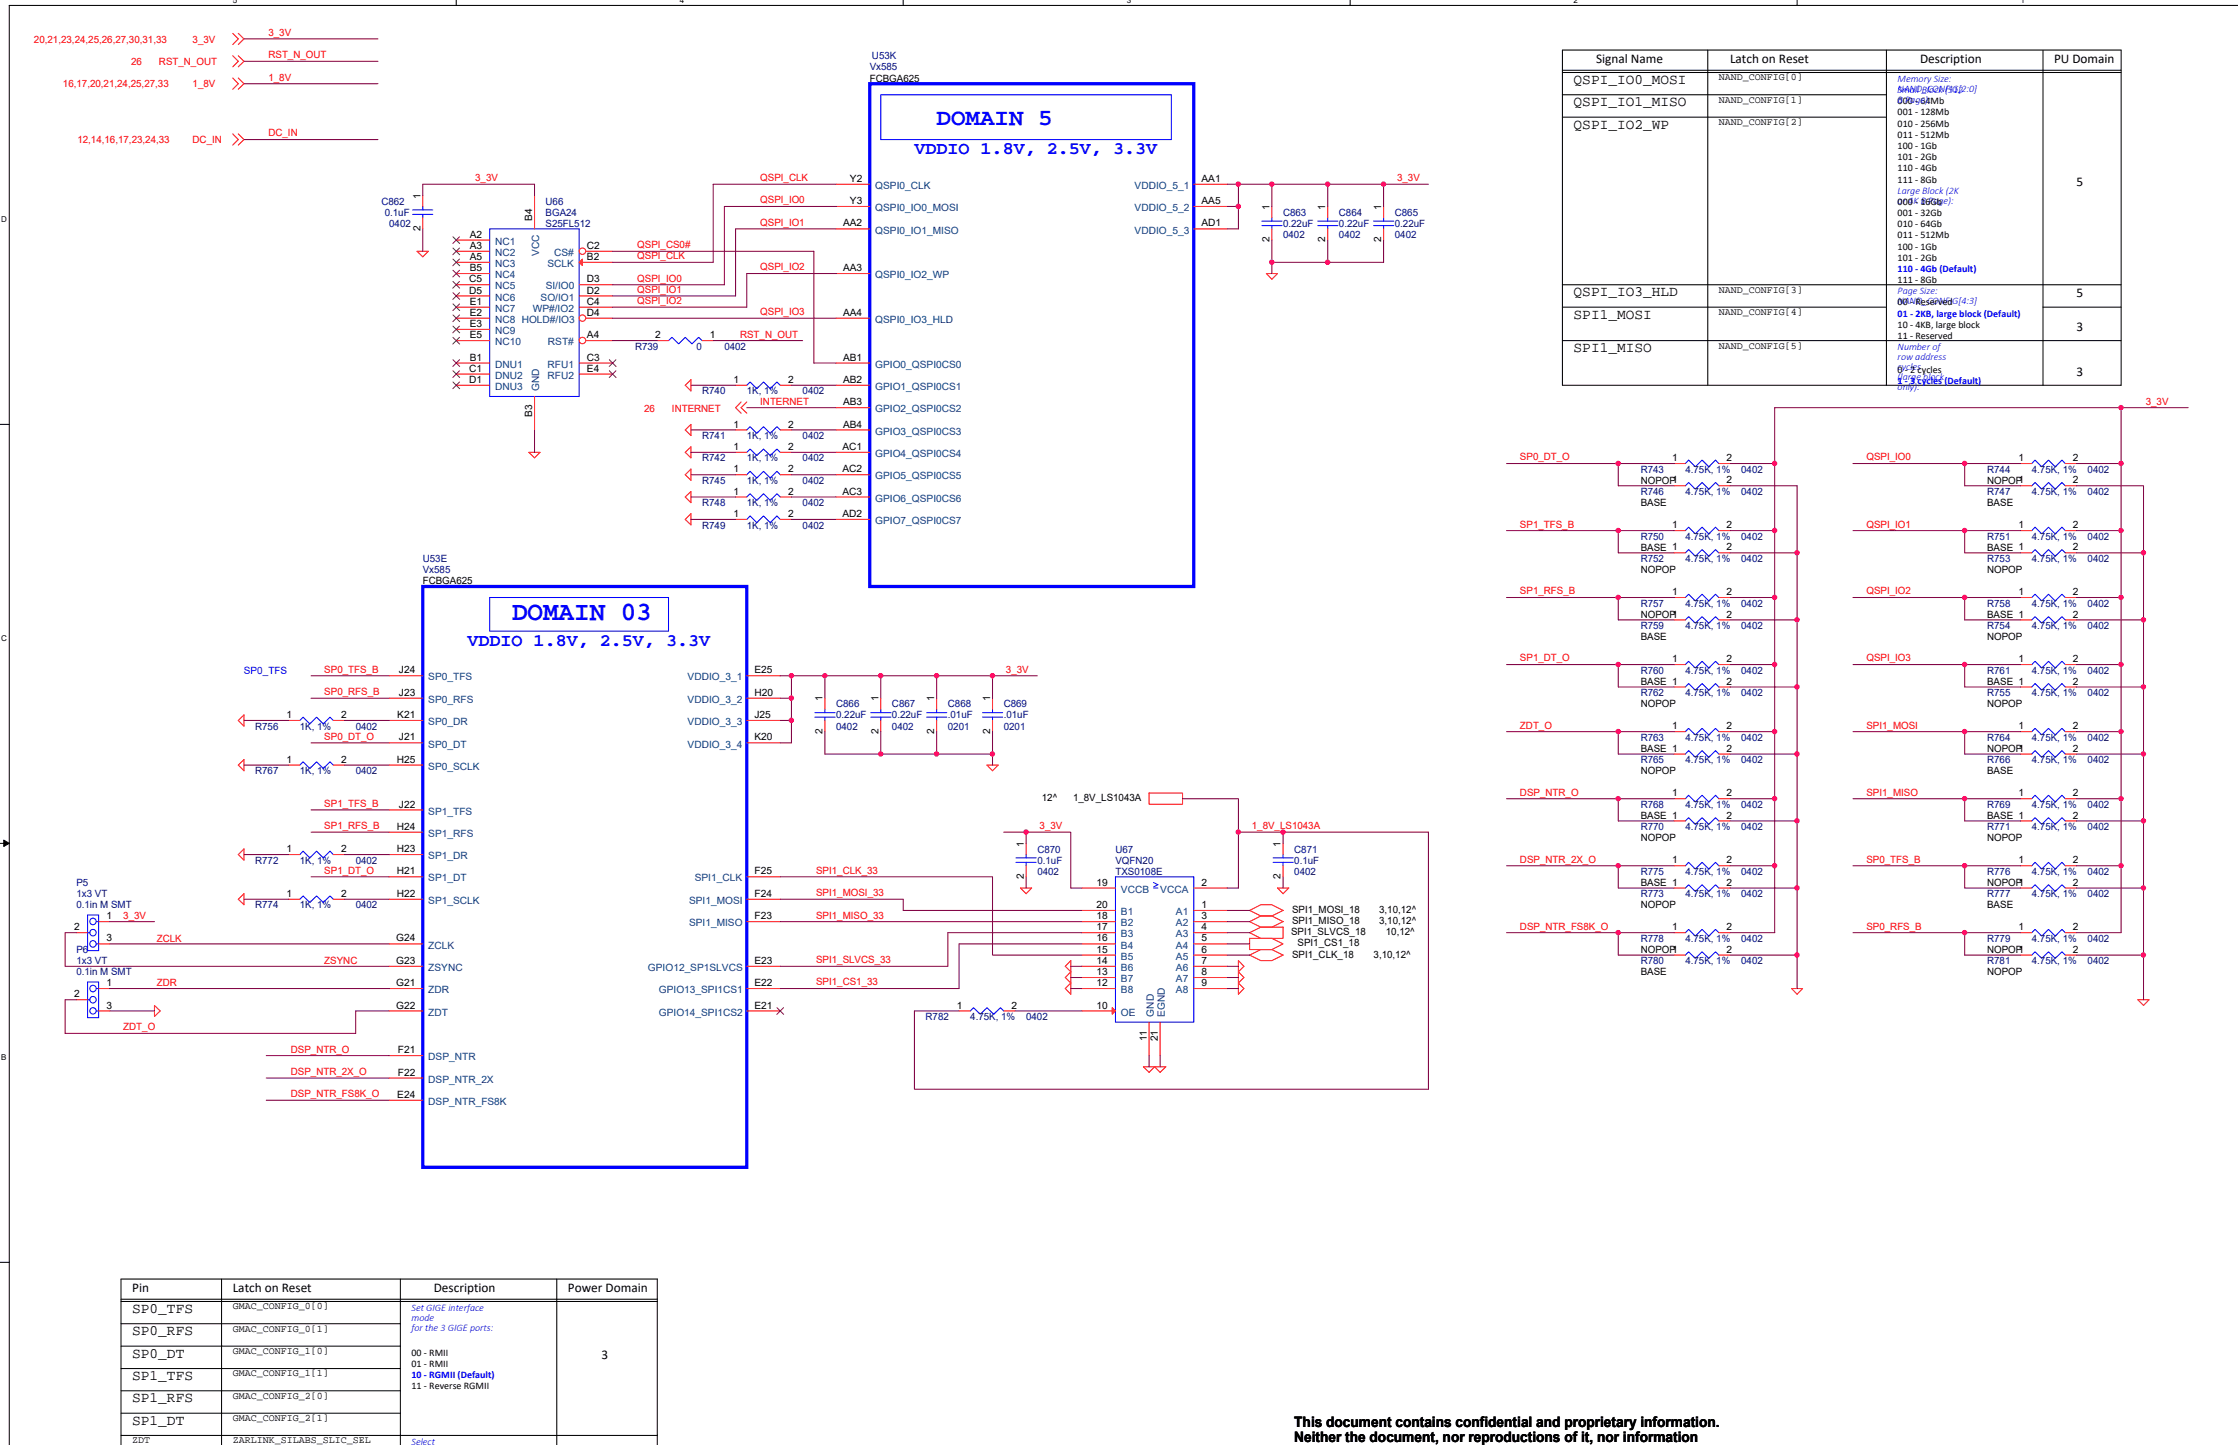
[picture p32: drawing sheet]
<svg xmlns="http://www.w3.org/2000/svg" width="275mm" height="177mm" viewBox="0 0 275 177" stroke-linecap="round" stroke-linejoin="round" font-family="sans-serif">
<defs><g id="words">
<text font-size="3.3" fill="#00f" x="62.9" y="76.1">DOMAIN 03</text>
<text font-size="2.9" fill="#00f" x="115" y="15.4">DOMAIN 5</text>
<g font-size="2.2" fill="#00f">
<text x="112.2" y="19">VDDIO 1.8V, 2.5V, 3.3V</text>
<text x="57.4" y="79.3">VDDIO 1.8V, 2.5V, 3.3V</text>
</g>
<g font-size="1.8">
<text x="193.2" y="10.3">QSPI_IO0_MOSI</text>
<text x="193.2" y="13">QSPI_IO1_MISO</text>
<text x="193.2" y="15.8">QSPI_IO2_WP</text>
<text x="193.2" y="36.4">QSPI_IO3_HLD</text>
<text x="193.2" y="39.1">SPI1_MOSI</text>
<text x="193.2" y="43.2">SPI1_MISO</text>
<text x="16.2" y="161.2">SP0_TFS</text>
<text x="16.2" y="163.9">SP0_RFS</text>
<text x="16.2" y="166.7">SP0_DT</text>
<text x="16.2" y="169.4">SP1_TFS</text>
<text x="16.2" y="172.1">SP1_RFS</text>
<text x="16.2" y="174.9">SP1_DT</text>
<text x="158.9" y="175.1">This document contains confidential and proprietary information.</text>
<text x="158.9" y="177">Neither the document, nor reproductions of it, nor information</text>
</g>
<g font-size="1.6">
<text x="195.9" y="7.7">Signal Name</text>
<text x="212.4" y="7.7">Latch on Reset</text>
<text x="235.7" y="7.7">Description</text>
<text x="252.1" y="7.7">PU Domain</text>
<text x="254.9" y="22.8">5</text>
<text x="254.9" y="40.6">3</text>
<text x="254.9" y="36.5">5</text>
<text x="254.9" y="46.1">3</text>
<text x="16.2" y="158.6">Pin</text>
<text x="28.6" y="158.6">Latch on Reset</text>
<text x="53.3" y="158.6">Description</text>
<text x="69.7" y="158.6">Power Domain</text>
<text x="73.8" y="166.8">3</text>
</g>
<g font-size="1.2" fill="#f00">
<text x="4.2" y="5.2">20,21,23,24,25,26,27,30,31,33</text>
<text x="23.6" y="5.2">3_3V</text>
<text x="33" y="4.4">3_3V</text>
<text x="7.7" y="10.7">16,17,20,21,24,25,27,33</text>
<text x="16.1" y="8">26</text>
<text x="19.5" y="8">RST_N_OUT</text>
<text x="23.6" y="10.7">1_8V</text>
<text x="33" y="7.1">RST_N_OUT</text>
<text x="33" y="9.9">1_8V</text>
<text x="9.5" y="17.6">12,14,16,17,23,24,33</text>
<text x="23.6" y="17.6">DC_IN</text>
<text x="33" y="16.8">DC_IN</text>
<text x="58.3" y="22.2">3_3V</text>
<text x="93.3" y="22.2">QSPI_CLK</text>
<text x="171.5" y="22.2">3_3V</text>
<text x="93.3" y="25">QSPI_IO0</text>
<text x="93.3" y="27.7">QSPI_IO1</text>
<text x="78.2" y="36">QSPI_IO1</text>
<text x="78.2" y="34.6">QSPI_IO0</text>
<text x="78.2" y="31.8">QSPI_CLK</text>
<text x="78.2" y="30.5">QSPI_CS0#</text>
<text x="93.3" y="33.2">QSPI_IO2</text>
<text x="78.2" y="37.3">QSPI_IO2</text>
<text x="90.8" y="41.4">RST_N_OUT</text>
<text x="93.3" y="38.7">QSPI_IO3</text>
<text x="79.1" y="50.6">26</text>
<text x="82.5" y="50.6">INTERNET</text>
<text x="93.3" y="49.8">INTERNET</text>
<text x="263.4" y="49.7">3_3V</text>
<text x="186.6" y="56.5">SP0_DT_O</text>
<text x="229.1" y="56.5">QSPI_IO0</text>
<text x="186.6" y="64.8">SP1_TFS_B</text>
<text x="229.1" y="64.8">QSPI_IO1</text>
<text x="186.6" y="73">SP1_RFS_B</text>
<text x="229.1" y="73">QSPI_IO2</text>
<text x="39.8" y="82.6">SP0_TFS_B</text>
<text x="123.5" y="82.6">3_3V</text>
<text x="186.6" y="81.2">SP1_DT_O</text>
<text x="229.1" y="81.2">QSPI_IO3</text>
<text x="39.8" y="85.3">SP0_RFS_B</text>
<text x="186.6" y="89.4">ZDT_O</text>
<text x="229.1" y="89.4">SPI1_MOSI</text>
<text x="39.8" y="90.8">SP0_DT_O</text>
<text x="39.8" y="99">SP1_TFS_B</text>
<text x="39.8" y="101.8">SP1_RFS_B</text>
<text x="127.6" y="101.8">3_3V</text>
<text x="153.7" y="101.8">1_8V_LS1043A</text>
<text x="186.6" y="97.7">DSP_NTR_O</text>
<text x="229.1" y="97.7">SPI1_MISO</text>
<text x="39.8" y="107.3">SP1_DT_O</text>
<text x="100.2" y="107.3">SPI1_CLK_33</text>
<text x="186.6" y="105.9">DSP_NTR_2X_O</text>
<text x="229.1" y="105.9">SP0_TFS_B</text>
<text x="15.1" y="112.8">3_3V</text>
<text x="100.2" y="110">SPI1_MOSI_33</text>
<text x="100.2" y="112.8">SPI1_MISO_33</text>
<text x="19.2" y="115.6">ZCLK</text>
<text x="39.8" y="118.4">ZSYNC</text>
<text x="100.2" y="118.2">SPI1_SLVCS_33</text>
<text x="186.6" y="114.1">DSP_NTR_FS8K_O</text>
<text x="229.1" y="114.1">SP0_RFS_B</text>
<text x="19.2" y="121.1">ZDR</text>
<text x="100.2" y="121">SPI1_CS1_33</text>
<text x="15.1" y="126.5">ZDT_O</text>
<text x="35.7" y="129.2">DSP_NTR_O</text>
<text x="35.7" y="132">DSP_NTR_2X_O</text>
<text x="35.7" y="134.7">DSP_NTR_FS8K_O</text>
</g>
<g font-size="1.2" fill="#000080">
<text x="106.8" y="8.6">Vx585</text>
<text x="107" y="7.3">U53K</text>
<text x="46.8" y="25.1">C862</text>
<text x="47.2" y="26.5">0.1uF</text>
<text x="47.8" y="27.8">0402</text>
<text x="67" y="25.1">U66</text>
<text x="67" y="27.8">S25FL512</text>
<text x="67" y="26.5">BGA24</text>
<text x="157.5" y="26.5">C863</text>
<text x="157.5" y="27.8">0.22uF</text>
<text x="157.5" y="29.2">0402</text>
<text x="164.4" y="26.5">C864</text>
<text x="164.4" y="27.8">0.22uF</text>
<text x="164.4" y="29.2">0402</text>
<text x="171.2" y="26.5">C865</text>
<text x="171.2" y="27.8">0.22uF</text>
<text x="171.2" y="29.2">0402</text>
<text x="78" y="42.9">R739</text>
<text x="85.5" y="42.9">0</text>
<text x="88.9" y="42.9">0402</text>
<text x="86.2" y="53.9">R741</text>
<text x="86.2" y="48.4">R740</text>
<text x="91.7" y="53.9">1K, 1%</text>
<text x="91.7" y="48.4">1K, 1%</text>
<text x="98.5" y="53.9">0402</text>
<text x="98.5" y="48.4">0402</text>
<text x="86.2" y="59.4">R745</text>
<text x="86.2" y="56.7">R742</text>
<text x="91.7" y="59.4">1K, 1%</text>
<text x="91.7" y="56.7">1K, 1%</text>
<text x="98.5" y="59.4">0402</text>
<text x="98.5" y="56.7">0402</text>
<text x="201.4" y="58">R743</text>
<text x="206.9" y="58">4.75K, 1%</text>
<text x="213.7" y="58">0402</text>
<text x="243.9" y="58">R744</text>
<text x="249.4" y="58">4.75K, 1%</text>
<text x="256.3" y="58">0402</text>
<text x="86.2" y="62.1">R748</text>
<text x="86.2" y="64.9">R749</text>
<text x="91.7" y="62.1">1K, 1%</text>
<text x="91.7" y="64.9">1K, 1%</text>
<text x="98.5" y="62.1">0402</text>
<text x="98.5" y="64.9">0402</text>
<text x="201.4" y="60.8">R746</text>
<text x="206.9" y="60.8">4.75K, 1%</text>
<text x="213.7" y="60.8">0402</text>
<text x="243.9" y="60.8">R747</text>
<text x="249.4" y="60.8">4.75K, 1%</text>
<text x="256.3" y="60.8">0402</text>
<text x="51.9" y="69">U53E</text>
<text x="51.9" y="70.4">Vx585</text>
<text x="201.4" y="69">R752</text>
<text x="201.4" y="66.3">R750</text>
<text x="206.9" y="69">4.75K, 1%</text>
<text x="206.9" y="66.3">4.75K, 1%</text>
<text x="213.7" y="69">0402</text>
<text x="213.7" y="66.3">0402</text>
<text x="243.9" y="69">R753</text>
<text x="243.9" y="66.3">R751</text>
<text x="249.4" y="69">4.75K, 1%</text>
<text x="249.4" y="66.3">4.75K, 1%</text>
<text x="256.3" y="69">0402</text>
<text x="256.3" y="66.3">0402</text>
<text x="201.4" y="74.5">R757</text>
<text x="201.4" y="77.2">R759</text>
<text x="206.9" y="74.5">4.75K, 1%</text>
<text x="206.9" y="77.2">4.75K, 1%</text>
<text x="213.7" y="74.5">0402</text>
<text x="213.7" y="77.2">0402</text>
<text x="243.9" y="74.5">R758</text>
<text x="243.9" y="77.2">R754</text>
<text x="249.4" y="74.5">4.75K, 1%</text>
<text x="249.4" y="77.2">4.75K, 1%</text>
<text x="256.3" y="74.5">0402</text>
<text x="256.3" y="77.2">0402</text>
<text x="201.4" y="82.7">R760</text>
<text x="206.9" y="82.7">4.75K, 1%</text>
<text x="213.7" y="82.7">0402</text>
<text x="243.9" y="82.7">R761</text>
<text x="249.4" y="82.7">4.75K, 1%</text>
<text x="256.3" y="82.7">0402</text>
<text x="31.3" y="89.6">R756</text>
<text x="36.8" y="89.6">1K, 1%</text>
<text x="43.7" y="89.6">0402</text>
<text x="102.6" y="86.8">C866</text>
<text x="102.6" y="88.2">0.22uF</text>
<text x="102.6" y="89.6">0402</text>
<text x="109.5" y="86.8">C867</text>
<text x="109.5" y="88.2">0.22uF</text>
<text x="109.5" y="89.6">0402</text>
<text x="116.3" y="86.8">C868</text>
<text x="116.3" y="88.2">.01uF</text>
<text x="116.3" y="89.6">0201</text>
<text x="123.2" y="86.8">C869</text>
<text x="123.2" y="88.2">.01uF</text>
<text x="123.2" y="89.6">0201</text>
<text x="201.4" y="85.5">R762</text>
<text x="206.9" y="85.5">4.75K, 1%</text>
<text x="213.7" y="85.5">0402</text>
<text x="243.9" y="85.5">R755</text>
<text x="249.4" y="85.5">4.75K, 1%</text>
<text x="256.3" y="85.5">0402</text>
<text x="31.3" y="95">R767</text>
<text x="36.8" y="95">1K, 1%</text>
<text x="43.7" y="95">0402</text>
<text x="201.4" y="90.9">R763</text>
<text x="201.4" y="93.7">R765</text>
<text x="206.9" y="90.9">4.75K, 1%</text>
<text x="206.9" y="93.7">4.75K, 1%</text>
<text x="213.7" y="90.9">0402</text>
<text x="213.7" y="93.7">0402</text>
<text x="243.9" y="93.7">R766</text>
<text x="243.9" y="90.9">R764</text>
<text x="249.4" y="93.7">4.75K, 1%</text>
<text x="249.4" y="90.9">4.75K, 1%</text>
<text x="256.3" y="93.7">0402</text>
<text x="256.3" y="90.9">0402</text>
<text x="201.4" y="101.9">R770</text>
<text x="201.4" y="99.2">R768</text>
<text x="206.9" y="101.9">4.75K, 1%</text>
<text x="206.9" y="99.2">4.75K, 1%</text>
<text x="213.7" y="101.9">0402</text>
<text x="213.7" y="99.2">0402</text>
<text x="243.9" y="99.2">R769</text>
<text x="243.9" y="101.9">R771</text>
<text x="249.4" y="99.2">4.75K, 1%</text>
<text x="249.4" y="101.9">4.75K, 1%</text>
<text x="256.3" y="99.2">0402</text>
<text x="256.3" y="101.9">0402</text>
<text x="31.3" y="106">R772</text>
<text x="36.8" y="106">1K, 1%</text>
<text x="43.7" y="106">0402</text>
<text x="127.3" y="104.7">C870</text>
<text x="127.3" y="106">0.1uF</text>
<text x="127.3" y="107.4">0402</text>
<text x="136.9" y="104.7">U67</text>
<text x="136.9" y="107.4">TXS0108E</text>
<text x="136.9" y="106">VQFN20</text>
<text x="158.9" y="104.7">C871</text>
<text x="158.9" y="106">0.1uF</text>
<text x="158.9" y="107.4">0402</text>
<text x="201.4" y="107.4">R775</text>
<text x="206.9" y="107.4">4.75K, 1%</text>
<text x="213.7" y="107.4">0402</text>
<text x="243.9" y="107.4">R776</text>
<text x="249.4" y="107.4">4.75K, 1%</text>
<text x="256.3" y="107.4">0402</text>
<text x="9.4" y="108.8">P5</text>
<text x="9.4" y="111.5">0.1in M SMT</text>
<text x="9.4" y="110.1">1x3 VT</text>
<text x="31.3" y="111.5">R774</text>
<text x="36.8" y="111.5">1K, 1%</text>
<text x="43.7" y="111.5">0402</text>
<text x="201.4" y="110.1">R773</text>
<text x="206.9" y="110.1">4.75K, 1%</text>
<text x="213.7" y="110.1">0402</text>
<text x="243.9" y="110.1">R777</text>
<text x="249.4" y="110.1">4.75K, 1%</text>
<text x="256.3" y="110.1">0402</text>
<text x="9.4" y="117">P6</text>
<text x="9.4" y="119.8">0.1in M SMT</text>
<text x="9.4" y="118.4">1x3 VT</text>
<text x="201.4" y="118.4">R780</text>
<text x="201.4" y="115.6">R778</text>
<text x="206.9" y="118.4">4.75K, 1%</text>
<text x="206.9" y="115.6">4.75K, 1%</text>
<text x="213.7" y="118.4">0402</text>
<text x="213.7" y="115.6">0402</text>
<text x="243.9" y="118.4">R781</text>
<text x="243.9" y="115.6">R779</text>
<text x="249.4" y="118.4">4.75K, 1%</text>
<text x="249.4" y="115.6">4.75K, 1%</text>
<text x="256.3" y="118.4">0402</text>
<text x="256.3" y="115.6">0402</text>
<text x="113.6" y="125.2">R782</text>
<text x="119.1" y="125.2">4.75K, 1%</text>
<text x="126" y="125.2">0402</text>
</g>
<g font-size="1.2">
<text x="106.8" y="10">FCBGA625</text>
<text x="211" y="9.9">NAND_CONFIG[0]</text>
<text x="211" y="12.6">NAND_CONFIG[1]</text>
<text x="211" y="15.4">NAND_CONFIG[2]</text>
<text x="232.9" y="12.8">000 ‐ 64Mb</text>
<text x="232.9" y="14.2">001 ‐ 128Mb</text>
<text x="232.9" y="16.9">011 ‐ 512Mb</text>
<text x="232.9" y="15.5">010 ‐ 256Mb</text>
<text x="104.3" y="22.3">Y2</text>
<text x="147.5" y="22.3">AA1</text>
<text x="232.9" y="18.3">100 ‐ 1Gb</text>
<text x="232.9" y="19.7">101 ‐ 2Gb</text>
<text x="232.9" y="21">110 ‐ 4Gb</text>
<text x="232.9" y="22.4">111 ‐ 8Gb</text>
<text x="51.6" y="28.4" transform="rotate(-90 51.6 28.4)">2</text>
<text x="51.6" y="24.4" transform="rotate(-90 51.6 24.4)">1</text>
<text x="57.7" y="29.2">A2</text>
<text x="65.3" y="27.1" transform="rotate(-90 65.3 27.1)">B4</text>
<text x="103.5" y="27.8">AA2</text>
<text x="104.3" y="25.1">Y3</text>
<text x="147.5" y="25.1">AA5</text>
<text x="147.5" y="27.8">AD1</text>
<text x="155.8" y="29.8" transform="rotate(-90 155.8 29.8)">2</text>
<text x="155.8" y="25.8" transform="rotate(-90 155.8 25.8)">1</text>
<text x="162.7" y="29.8" transform="rotate(-90 162.7 29.8)">2</text>
<text x="162.7" y="25.8" transform="rotate(-90 162.7 25.8)">1</text>
<text x="169.5" y="29.8" transform="rotate(-90 169.5 29.8)">2</text>
<text x="169.5" y="25.8" transform="rotate(-90 169.5 25.8)">1</text>
<text x="232.9" y="25.2">000 ‐ 16Gb</text>
<text x="232.9" y="26.5">001 ‐ 32Gb</text>
<text x="232.9" y="29.3">011 ‐ 512Mb</text>
<text x="232.9" y="27.9">010 ‐ 64Gb</text>
<text x="57.6" y="34.7">C5</text>
<text x="57.7" y="30.6">A3</text>
<text x="57.7" y="31.9">A5</text>
<text x="57.7" y="33.3">B5</text>
<text x="72" y="31.9">B2</text>
<text x="72" y="30.6">C2</text>
<text x="72" y="34.7">D3</text>
<text x="103.5" y="33.3">AA3</text>
<text x="211" y="35.9">NAND_CONFIG[3]</text>
<text x="232.9" y="30.6">100 ‐ 1Gb</text>
<text x="232.9" y="32">101 ‐ 2Gb</text>
<text x="232.9" y="34.7">111 ‐ 8Gb</text>
<text x="57.6" y="36">D5</text>
<text x="57.7" y="37.4">E1</text>
<text x="57.7" y="38.8">E2</text>
<text x="57.7" y="40.1">E3</text>
<text x="57.7" y="41.5">E5</text>
<text x="72" y="38.8">D4</text>
<text x="72" y="36">D2</text>
<text x="72" y="37.4">C4</text>
<text x="72" y="41.5">A4</text>
<text x="80.4" y="41.5">2</text>
<text x="87.1" y="41.5">1</text>
<text x="103.5" y="38.8">AA4</text>
<text x="211" y="38.7">NAND_CONFIG[4]</text>
<text x="232.9" y="37.5">00 ‐ Reserved</text>
<text x="232.9" y="41.6">11 ‐ Reserved</text>
<text x="232.9" y="40.2">10 ‐ 4KB, large block</text>
<text x="57.6" y="45.6">C1</text>
<text x="57.6" y="47">D1</text>
<text x="57.7" y="44.3">B1</text>
<text x="72" y="44.3">C3</text>
<text x="72" y="45.6">E4</text>
<text x="90" y="47">1</text>
<text x="96.7" y="47">2</text>
<text x="103.5" y="47">AB2</text>
<text x="103.5" y="44.3">AB1</text>
<text x="211" y="42.8">NAND_CONFIG[5]</text>
<text x="232.9" y="45.7">0 ‐ 2 cycles</text>
<text x="65.3" y="51.1" transform="rotate(-90 65.3 51.1)">B3</text>
<text x="90" y="52.5">1</text>
<text x="96.7" y="52.5">2</text>
<text x="103.5" y="52.5">AB4</text>
<text x="103.5" y="49.8">AB3</text>
<text x="90" y="58">1</text>
<text x="90" y="55.2">1</text>
<text x="96.7" y="58">2</text>
<text x="96.7" y="55.2">2</text>
<text x="103.4" y="58">AC2</text>
<text x="103.4" y="55.2">AC1</text>
<text x="201.4" y="59.4">NOPOP1</text>
<text x="205.2" y="56.6">1</text>
<text x="211.9" y="59.3">2</text>
<text x="211.9" y="56.6">2</text>
<text x="243.9" y="59.4">NOPOP1</text>
<text x="247.8" y="56.6">1</text>
<text x="254.5" y="56.6">2</text>
<text x="254.5" y="59.3">2</text>
<text x="90" y="60.7">1</text>
<text x="90" y="63.5">1</text>
<text x="96.7" y="60.7">2</text>
<text x="96.7" y="63.5">2</text>
<text x="103.4" y="63.5">AD2</text>
<text x="103.4" y="60.7">AC3</text>
<text x="201.4" y="62.1">BASE</text>
<text x="205.2" y="64.8">1</text>
<text x="211.9" y="64.8">2</text>
<text x="243.9" y="62.1">BASE</text>
<text x="247.8" y="64.8">1</text>
<text x="254.5" y="64.8">2</text>
<text x="51.9" y="71.7">FCBGA625</text>
<text x="201.4" y="70.4">NOPOP</text>
<text x="201.4" y="67.6">BASE 1</text>
<text x="211.9" y="67.6">2</text>
<text x="243.9" y="70.4">NOPOP</text>
<text x="243.9" y="67.6">BASE 1</text>
<text x="254.5" y="67.6">2</text>
<text x="201.4" y="75.9">NOPOP1</text>
<text x="205.2" y="73.1">1</text>
<text x="211.9" y="73.1">2</text>
<text x="211.9" y="75.8">2</text>
<text x="243.9" y="75.9">BASE 1</text>
<text x="247.8" y="73.1">1</text>
<text x="254.5" y="73.1">2</text>
<text x="254.5" y="75.8">2</text>
<text x="49" y="82.7">J24</text>
<text x="92.6" y="82.7">E25</text>
<text x="201.4" y="78.6">BASE</text>
<text x="205.2" y="81.3">1</text>
<text x="211.9" y="81.3">2</text>
<text x="243.9" y="78.6">NOPOP</text>
<text x="247.8" y="81.3">1</text>
<text x="254.5" y="81.3">2</text>
<text x="35.2" y="88.1">1</text>
<text x="41.9" y="88.1">2</text>
<text x="48.8" y="88.1">K21</text>
<text x="49" y="85.4">J23</text>
<text x="92.6" y="85.4">H20</text>
<text x="92.6" y="88.1">J25</text>
<text x="101" y="86.1" transform="rotate(-90 101 86.1)">1</text>
<text x="107.8" y="86.1" transform="rotate(-90 107.8 86.1)">1</text>
<text x="114.7" y="86.1" transform="rotate(-90 114.7 86.1)">1</text>
<text x="121.5" y="86.1" transform="rotate(-90 121.5 86.1)">1</text>
<text x="201.4" y="86.8">NOPOP</text>
<text x="201.4" y="84.1">BASE 1</text>
<text x="205.2" y="89.5">1</text>
<text x="211.9" y="84">2</text>
<text x="211.9" y="89.5">2</text>
<text x="243.9" y="84.1">BASE 1</text>
<text x="243.9" y="86.8">NOPOP</text>
<text x="247.8" y="89.5">1</text>
<text x="254.5" y="89.5">2</text>
<text x="254.5" y="84">2</text>
<text x="35.2" y="93.6">1</text>
<text x="41.9" y="93.6">2</text>
<text x="48.7" y="93.6">H25</text>
<text x="49" y="90.9">J21</text>
<text x="92.6" y="90.9">K20</text>
<text x="101" y="90.1" transform="rotate(-90 101 90.1)">2</text>
<text x="107.8" y="90.1" transform="rotate(-90 107.8 90.1)">2</text>
<text x="114.7" y="90.1" transform="rotate(-90 114.7 90.1)">2</text>
<text x="121.5" y="90.1" transform="rotate(-90 121.5 90.1)">2</text>
<text x="201.4" y="92.3">BASE 1</text>
<text x="201.4" y="95">NOPOP</text>
<text x="211.9" y="92.3">2</text>
<text x="243.9" y="95">BASE</text>
<text x="243.9" y="92.3">NOPOP1</text>
<text x="254.5" y="92.3">2</text>
<text x="48.7" y="101.9">H24</text>
<text x="49" y="99.1">J22</text>
<text x="127.9" y="98.4">12^</text>
<text x="131.7" y="98.4">1_8V_LS1043A</text>
<text x="201.4" y="100.6">BASE 1</text>
<text x="205.2" y="97.8">1</text>
<text x="211.9" y="100.5">2</text>
<text x="211.9" y="97.8">2</text>
<text x="243.9" y="100.6">BASE 1</text>
<text x="247.8" y="97.8">1</text>
<text x="254.5" y="97.8">2</text>
<text x="254.5" y="100.5">2</text>
<text x="35.2" y="104.6">1</text>
<text x="41.9" y="104.6">2</text>
<text x="48.7" y="104.6">H23</text>
<text x="48.7" y="107.3">H21</text>
<text x="92.6" y="107.3">F25</text>
<text x="125.7" y="107.9" transform="rotate(-90 125.7 107.9)">2</text>
<text x="125.7" y="104" transform="rotate(-90 125.7 104)">1</text>
<text x="157.2" y="107.9" transform="rotate(-90 157.2 107.9)">2</text>
<text x="157.2" y="104" transform="rotate(-90 157.2 104)">1</text>
<text x="201.4" y="103.3">NOPOP</text>
<text x="205.2" y="106">1</text>
<text x="211.9" y="106">2</text>
<text x="243.9" y="103.3">NOPOP</text>
<text x="247.8" y="106">1</text>
<text x="254.5" y="106">2</text>
<text x="13.1" y="112.9">1</text>
<text x="35.2" y="110.1">1</text>
<text x="41.9" y="110.1">2</text>
<text x="48.7" y="110.1">H22</text>
<text x="92.6" y="110.1">F24</text>
<text x="92.6" y="112.9">F23</text>
<text x="134.6" y="111.5">20</text>
<text x="134.6" y="112.9">18</text>
<text x="134.6" y="108.7">19</text>
<text x="147.5" y="111.5">1</text>
<text x="147.5" y="112.9">3</text>
<text x="147.5" y="108.7">2</text>
<text x="158.6" y="112.1">SPI1_MOSI_18</text>
<text x="158.6" y="113.4">SPI1_MISO_18</text>
<text x="169.3" y="112.1">3,10,12^</text>
<text x="169.3" y="113.4">3,10,12^</text>
<text x="201.4" y="108.8">BASE 1</text>
<text x="201.4" y="111.5">NOPOP</text>
<text x="211.9" y="108.7">2</text>
<text x="243.9" y="111.5">BASE</text>
<text x="243.9" y="108.8">NOPOP1</text>
<text x="254.5" y="108.7">2</text>
<text x="9.1" y="114.2">2</text>
<text x="13.1" y="115.6">3</text>
<text x="48.6" y="115.6">G24</text>
<text x="48.6" y="118.3">G23</text>
<text x="92.6" y="118.3">E23</text>
<text x="134.6" y="114.2">17</text>
<text x="134.6" y="115.6">16</text>
<text x="134.6" y="117">15</text>
<text x="134.6" y="118.3">14</text>
<text x="134.6" y="119.7">13</text>
<text x="147.5" y="114.2">4</text>
<text x="147.5" y="115.6">5</text>
<text x="147.5" y="117">6</text>
<text x="147.5" y="118.3">7</text>
<text x="147.5" y="119.7">8</text>
<text x="158.5" y="114.8">SPI1_SLVCS_18</text>
<text x="158.6" y="117.5">SPI1_CLK_18</text>
<text x="159.3" y="116.2">SPI1_CS1_18</text>
<text x="168.6" y="117.5">3,10,12^</text>
<text x="170.1" y="114.8">10,12^</text>
<text x="201.4" y="119.8">BASE</text>
<text x="201.4" y="117">NOPOP1</text>
<text x="205.2" y="114.2">1</text>
<text x="211.9" y="117">2</text>
<text x="211.9" y="114.2">2</text>
<text x="243.9" y="119.8">NOPOP</text>
<text x="243.9" y="117">NOPOP1</text>
<text x="247.8" y="114.2">1</text>
<text x="254.5" y="117">2</text>
<text x="254.5" y="114.2">2</text>
<text x="9.1" y="122.4">2</text>
<text x="13.1" y="121.1">1</text>
<text x="13.1" y="123.8">3</text>
<text x="48.6" y="121.1">G21</text>
<text x="48.6" y="123.8">G22</text>
<text x="92.6" y="123.8">E21</text>
<text x="92.6" y="121.1">E22</text>
<text x="117.5" y="123.8">1</text>
<text x="124.2" y="123.8">2</text>
<text x="134.6" y="123.8">10</text>
<text x="134.6" y="121.1">12</text>
<text x="147.5" y="121.1">9</text>
<text x="48.8" y="129.3">F21</text>
<text x="140.8" y="127.8" transform="rotate(-90 140.8 127.8)">11</text>
<text x="142.1" y="127.8" transform="rotate(-90 142.1 127.8)">21</text>
<text x="48.8" y="134.8">E24</text>
<text x="48.8" y="132">F22</text>
<text x="28.6" y="160.8">GMAC_CONFIG_0[0]</text>
<text x="28.6" y="163.5">GMAC_CONFIG_0[1]</text>
<text x="28.6" y="166.2">GMAC_CONFIG_1[0]</text>
<text x="50.5" y="166.4">00 ‐ RMII</text>
<text x="50.5" y="167.8">01 ‐ RMII</text>
<text x="28.6" y="169">GMAC_CONFIG_1[1]</text>
<text x="28.6" y="171.7">GMAC_CONFIG_2[0]</text>
<text x="50.5" y="170.5">11 ‐ Reverse RGMII</text>
<text x="16.2" y="177.2">ZDT</text>
<text x="28.6" y="177.2">ZARLINK_SILABS_SLIC_SEL</text>
<text x="28.6" y="174.5">GMAC_CONFIG_2[1]</text>
</g>
<g font-size="1.2" fill="#00f">
<text x="232.9" y="10.1">Memory Size:</text>
<text x="232.9" y="11.3">NAND_CONFIG[2:0]</text>
<text x="232.9" y="11.4">Small Block (512</text>
<text x="232.9" y="12.7">B Page):</text>
<text x="232.9" y="23.8">Large Block (2K</text>
<text x="232.9" y="25">or 4K B Page):</text>
<text x="232.9" y="33.4">110 ‐ 4Gb (Default)</text>
<text x="232.9" y="36.1">Page Size:</text>
<text x="232.9" y="37.3">NAND_CONFIG[4:3]</text>
<text x="232.9" y="38.9">01 ‐ 2KB, large block (Default)</text>
<text x="232.9" y="43">Number of</text>
<text x="232.9" y="44.2">row address</text>
<text x="232.9" y="45.4">cycles</text>
<text x="232.9" y="46.7">(large block</text>
<text x="232.9" y="47.9">only):</text>
<text x="232.9" y="47.1">1 ‐ 3 cycles (Default)</text>
<text x="29.9" y="82.7">SP0_TFS</text>
<text x="50.5" y="160.9">Set GIGE interface</text>
<text x="50.5" y="162.2">mode</text>
<text x="50.5" y="163.4">for the 3 GIGE ports:</text>
<text x="50.5" y="169.2">10 ‐ RGMII (Default)</text>
<text x="50.5" y="177.4">Select</text>
</g>
<g font-size="1.2" fill="#004080">
<text x="107.4" y="23.2">QSPI0_CLK</text>
<text x="139.3" y="23.2">VDDIO_5_1</text>
<text x="107.4" y="25.9">QSPI0_IO0_MOSI</text>
<text x="107.4" y="28.7">QSPI0_IO1_MISO</text>
<text x="139.3" y="25.9">VDDIO_5_2</text>
<text x="139.3" y="28.7">VDDIO_5_3</text>
<text x="60.8" y="30">NC1</text>
<text x="60.8" y="31.4">NC2</text>
<text x="60.8" y="32.8">NC3</text>
<text x="60.8" y="34.2">NC4</text>
<text x="60.8" y="35.5">NC5</text>
<text x="66.2" y="31.4" transform="rotate(-90 66.2 31.4)">VCC</text>
<text x="67" y="35.5">SI/IO0</text>
<text x="67.2" y="32.8">SCLK</text>
<text x="68" y="31.4">CS#</text>
<text x="107.4" y="34.2">QSPI0_IO2_WP</text>
<text x="60.8" y="36.9">NC6</text>
<text x="60.8" y="38.3">NC7</text>
<text x="60.8" y="39.6">NC8 HOLD#/IO3</text>
<text x="60.8" y="41">NC9</text>
<text x="65.4" y="38.3">WP#/IO2</text>
<text x="66.4" y="36.9">SO/IO1</text>
<text x="107.4" y="39.6">QSPI0_IO3_HLD</text>
<text x="60.8" y="42.4">NC10</text>
<text x="60.8" y="45.1">DNU1</text>
<text x="60.8" y="46.5">DNU2</text>
<text x="60.8" y="47.9">DNU3</text>
<text x="66.2" y="48" transform="rotate(-90 66.2 48)">GND</text>
<text x="67.2" y="45.1">RFU1</text>
<text x="67.2" y="46.5">RFU2</text>
<text x="67.3" y="42.4">RST#</text>
<text x="107.4" y="47.9">GPIO1_QSPI0CS1</text>
<text x="107.4" y="45.1">GPIO0_QSPI0CS0</text>
<text x="107.4" y="53.4">GPIO3_QSPI0CS3</text>
<text x="107.4" y="50.6">GPIO2_QSPI0CS2</text>
<text x="107.4" y="58.9">GPIO5_QSPI0CS5</text>
<text x="107.4" y="56.1">GPIO4_QSPI0CS4</text>
<text x="107.4" y="64.3">GPIO7_QSPI0CS7</text>
<text x="107.4" y="61.6">GPIO6_QSPI0CS6</text>
<text x="52.6" y="83.5">SP0_TFS</text>
<text x="84.4" y="83.5">VDDIO_3_1</text>
<text x="52.6" y="86.3">SP0_RFS</text>
<text x="52.6" y="89">SP0_DR</text>
<text x="84.4" y="86.3">VDDIO_3_2</text>
<text x="84.4" y="89">VDDIO_3_3</text>
<text x="52.6" y="91.8">SP0_DT</text>
<text x="52.6" y="94.5">SP0_SCLK</text>
<text x="84.4" y="91.8">VDDIO_3_4</text>
<text x="52.6" y="100">SP1_TFS</text>
<text x="52.6" y="102.7">SP1_RFS</text>
<text x="52.6" y="105.5">SP1_DR</text>
<text x="52.6" y="108.2">SP1_DT</text>
<text x="52.6" y="111">SP1_SCLK</text>
<text x="84.6" y="111">SPI1_MOSI</text>
<text x="84.6" y="113.7">SPI1_MISO</text>
<text x="85.3" y="108.2">SPI1_CLK</text>
<text x="137.6" y="112.3">B1</text>
<text x="137.6" y="113.7">B2</text>
<text x="137.6" y="109.6">VCCB</text>
<text x="142.4" y="109.6">VCCA</text>
<text x="144.4" y="112.3">A1</text>
<text x="144.4" y="113.7">A2</text>
<text x="52.6" y="116.4">ZCLK</text>
<text x="52.6" y="119.2">ZSYNC</text>
<text x="79.5" y="119.2">GPIO12_SP1SLVCS</text>
<text x="137.6" y="115.1">B3</text>
<text x="137.6" y="116.4">B4</text>
<text x="137.6" y="117.8">B5</text>
<text x="137.6" y="119.2">B6</text>
<text x="144.4" y="115.1">A3</text>
<text x="144.4" y="116.4">A4</text>
<text x="144.4" y="117.8">A5</text>
<text x="144.4" y="119.2">A6</text>
<text x="52.6" y="121.9">ZDR</text>
<text x="52.6" y="124.7">ZDT</text>
<text x="80.9" y="124.7">GPIO14_SPI1CS2</text>
<text x="80.9" y="121.9">GPIO13_SPI1CS1</text>
<text x="137.6" y="124.7">OE</text>
<text x="137.6" y="120.6">B7</text>
<text x="137.6" y="121.9">B8</text>
<text x="141.6" y="124.8" transform="rotate(-90 141.6 124.8)">GND</text>
<text x="143" y="124.8" transform="rotate(-90 143 124.8)">EGND</text>
<text x="144.4" y="120.6">A7</text>
<text x="144.4" y="121.9">A8</text>
<text x="52.6" y="130.2">DSP_NTR</text>
<text x="52.6" y="132.9">DSP_NTR_2X</text>
<text x="52.6" y="135.6">DSP_NTR_FS8K</text>
</g>
<g font-size="1">
<text x="28.6" y=".3">5</text>
<text x="83.4" y=".3">4</text>
<text x="138.3" y=".3">3</text>
<text x="193.2" y=".3">2</text>
<text x="248" y=".3">1</text>
<text x=".1" y="27.3">D</text>
<text x=".1" y="78.7">C</text>
<text x=".1" y="130.1">B</text>
</g>
</g></defs>
<path d="M274.8 .7h-273.7v176.7" fill="none" stroke="#000" stroke-width=".13"/>
<path d="M28.6 -.1h.5v.6h-.5z" fill="#fff"/>
<path d="M56 -.1v.8" fill="none" stroke="#000" stroke-width=".13"/>
<path d="M83.4 -.1h.6v.6h-.6z" fill="#fff"/>
<path d="M110.9 -.1v.8" fill="none" stroke="#000" stroke-width=".13"/>
<path d="M138.3 -.1h.5v.6h-.5z" fill="#fff"/>
<path d="M165.7 -.1v.8" fill="none" stroke="#000" stroke-width=".13"/>
<path d="M193.2 -.1h.5v.6h-.5z" fill="#fff"/>
<path d="M220.6 -.1v.8" fill="none" stroke="#000" stroke-width=".13"/>
<g fill="#fff">
<path d="M248 -.1h.6v.6h-.6z"/>
<path d="M.1 26.4h.7v1.1h-.7z"/>
<path d="M.1 77.8h.7v1.1h-.7z"/>
</g>
<path d="M-.1 52.1h1.2" fill="none" stroke="#000" stroke-width=".13"/>
<path d="M.1 129.3h.7v1.1h-.7z" fill="#fff"/>
<g fill="none" stroke="#000" stroke-width=".13">
<path d="M191.8 11.6h39.8M191.8 14.4h39.8M191.8 6.1h68.6v41.2h-68.6zM191.8 8.6h68.6M191.8 8.9h68.6M209.6 6.1v41.2M231.6 6.1v41.2M250.8 6.1v41.2M191.8 35h68.6M191.8 37.7h39.8M250.8 37.7h9.6M191.8 41.8h68.6"/>
<path d="M-.1 103.5h1.2M-.1 155h1.2M14.9 159.5h65.8M14.9 159.8h65.8M27.2 157v20.4M49.1 157v20.4M68.3 157v20.4M14.9 165.3h34.2M14.9 177.4v-20.4h65.8v20.4M14.9 162.5h34.2M14.9 168h34.2M14.9 170.7h34.2"/>
<path d="M14.9 173.5h34.2M14.9 176.2h65.8"/>
</g>
<path d="M.5 103.1l.6 .4-.6 .4z" fill="#000" stroke="#000" stroke-width=".12"/>
<g fill="none" stroke="#f00" stroke-width=".13">
<path d="M28.6 16.4l.6 .7-.6 .7M28.6 6.8l.6 .7-.6 .7M28.6 9.6l.6 .7-.6 .7M28.6 4.1l.6 .7-.6 .7M29.2 16.4l.7 .7-.7 .7M29.2 6.8l.7 .7-.7 .7M29.2 9.6l.7 .7-.7 .7M29.2 4.1l.7 .7-.7 .7M51.2 30.9h1.4l-.7 .6zM51.9 24v1.3M51.9 26.7v1.4M102.6 25.3h4.2"/>
<path d="M102.6 22.6h4.2M102.6 28.1h4.2M102.6 39.1h4.2M102.6 33.6h4.2M146.5 22.6h4.1M146.5 25.3h4.1M146.5 28.1h4.1M155.4 33.6h1.4l-.7 .7zM156.1 25.3v1.4M156.1 28.1v1.4M163 25.3v1.4M163 28.1v1.4"/>
<path d="M169.8 25.3v1.4M169.8 28.1v1.4M64.9 55.5h1.4l-.7 .7zM80.7 41.8h1.4M84.1 47.3l.7-.7v1.4zM84.1 55.5l.7-.6v1.3zM84.1 58.3l.7-.7v1.4zM84.1 52.8l.7-.7v1.4zM86.2 41.8h1.3M90.3 52.8h1.4M90.3 58.3h1.4M90.3 55.5h1.4"/>
<path d="M90.3 47.3h1.4M91 49.4l-.7 .6 .7 .7M91.7 49.4l-.7 .6 .7 .7M95.8 52.8h1.4M95.8 58.3h1.4M95.8 55.5h1.4M95.8 47.3h1.4M102.6 58.3h4.2M102.6 52.8h4.2M102.6 47.3h4.2M102.6 55.5h4.2M102.6 44.6h4.2"/>
<path d="M102.6 50h4.2M205.5 59.6h1.4M205.5 56.9h1.4M211 59.6h1.4M211 56.9h1.4M248 56.9h1.4M248 59.6h1.4M253.5 56.9h1.4M253.5 59.6h1.4M84.1 61l.7-.7v1.4zM84.1 63.8l.7-.7v1.3zM90.3 61h1.4"/>
<path d="M90.3 63.8h1.4M95.8 61h1.4M95.8 63.8h1.4M102.6 63.8h4.2M102.6 61h4.2M205.5 67.9h1.4M205.5 73.4h1.4M205.5 65.1h1.4M205.5 76.1h1.4M211 67.9h1.4M211 73.4h1.4M211 65.1h1.4"/>
<path d="M211 76.1h1.4M248 67.9h1.4M248 65.1h1.4M248 73.4h1.4M248 76.1h1.4M253.5 67.9h1.4M253.5 65.1h1.4M253.5 73.4h1.4M253.5 76.1h1.4M29.2 88.4l.7-.6v1.3zM29.2 93.9l.7-.6v1.3zM35.4 93.9h1.4"/>
<path d="M35.4 88.4h1.4M40.9 93.9h1.4M40.9 88.4h1.4M47.8 83h4.1M47.8 85.7h4.1M47.8 88.4h4.1M47.8 91.2h4.1M47.8 93.9h4.1M47.8 99.4h4.1M91.7 83h4.1M91.7 85.7h4.1M91.7 88.4h4.1"/>
<path d="M91.7 91.2h4.1M101.3 85.7v1.4M101.3 88.4v1.4M108.1 85.7v1.4M108.1 88.4v1.4M115 85.7v1.4M115 88.4v1.4M121.2 93.9h1.3l-.7 .7zM121.8 85.7v1.4M121.8 88.4v1.4M141.1 97.4h4.1v1.3h-4.1zM205.5 84.3h1.4"/>
<path d="M205.5 81.6h1.4M205.5 89.8h1.4M205.5 98.1h1.4M205.5 92.6h1.4M211 84.3h1.4M211 81.6h1.4M211 89.8h1.4M211 98.1h1.4M211 92.6h1.4M248 98.1h1.4M248 81.6h1.4M248 92.6h1.4"/>
<path d="M248 89.8h1.4M248 84.3h1.4M253.5 98.1h1.4M253.5 81.6h1.4M253.5 92.6h1.4M253.5 89.8h1.4M253.5 84.3h1.4M9.4 114.5h1.3M12.1 113.1h1.4M12.1 115.9h1.4M29.2 104.9l.7-.7v1.4zM29.2 110.4l.7-.7v1.4z"/>
<path d="M35.4 104.9h1.4M35.4 110.4h1.4M40.9 104.9h1.4M40.9 110.4h1.4M47.8 102.2h4.1M47.8 104.9h4.1M47.8 107.6h4.1M47.8 110.4h4.1M47.8 115.9h4.1M47.8 118.6h4.1M91.7 118.6h4.1M91.7 110.4h4.1"/>
<path d="M91.7 113.1h4.1M91.7 107.6h4.1M125.3 109h1.3l-.6 .7zM126 103.5v1.4M126 106.3v1.3M131.4 119.3v1.4M131.4 119.3l-.6 .7 .6 .7M131.4 117.9v1.4l-.6-.7zM132.8 111.8h4.1M132.8 113.1h4.1M132.8 114.5h4.1M132.8 115.9h4.1"/>
<path d="M132.8 109h4.1M132.8 117.3h4.1M132.8 118.6h4.1M146.5 111.8h4.1M146.5 113.1h4.1M146.5 114.5h4.1M146.5 115.9h4.1M146.5 109h4.1M146.5 117.3h4.1M146.5 118.6h4.1M152 119.3v1.4M152 119.3l.7 .7-.7 .7"/>
<path d="M152 117.9l.7 .7-.7 .7zM153.4 111.8l1.4-.7h1.3l1.4 .7-1.4 .6h-1.3zM153.4 113.1l1.4-.7h1.3l1.4 .7-1.4 .7h-1.3zM153.4 114.5l1.4-.7h2.7v1.4h-2.7zM153.4 117.3l1.4-.7h1.3l1.4 .7-1.4 .6h-1.3zM153.4 115.2h2.7l1.4 .7-1.4 .7h-2.7zM156.8 109h1.4l-.7 .7zM157.5 103.5v1.4M157.5 106.3v1.3M205.5 106.3h1.4M205.5 117.3h1.4M205.5 114.5h1.4"/>
<path d="M205.5 100.8h1.4M205.5 109h1.4M211 106.3h1.4M211 117.3h1.4M211 114.5h1.4M211 100.8h1.4M211 109h1.4M248 100.8h1.4M248 109h1.4M248 106.3h1.4M248 117.3h1.4M248 114.5h1.4"/>
<path d="M253.5 100.8h1.4M253.5 109h1.4M253.5 106.3h1.4M253.5 117.3h1.4M253.5 114.5h1.4M9.4 122.7h1.3M12.1 121.4h1.4M12.1 124.1h1.4M19 123.4l.7 .7-.7 .7zM47.8 121.4h4.1M47.8 124.1h4.1M47.8 129.6h4.1"/>
<path d="M47.8 132.3h4.1M47.8 135.1h4.1M91.7 124.1h4.1M91.7 121.4h4.1M117.7 124.1h1.4M123.2 124.1h1.4M130.8 121.4l.6-.7v1.4zM132.8 124.1h4.1M132.8 120h4.1M132.8 121.4h4.1M140.4 131h1.3l-.6 .6zM141.1 125.5v4.1"/>
<path d="M141.7 131h1.4l-.7 .6zM142.4 125.5v4.1M146.5 120h4.1M146.5 121.4h4.1M152 120.7l.7 .7-.7 .7zM219.9 121.4h1.4l-.7 .7zM262.4 122.7h1.4l-.7 .7z"/>
</g>
<g fill="none" stroke="#00f" stroke-width=".13">
<path d="M108.1 11.6h35.7v5.5h-35.7zM50.6 26.3h2.5M50.6 25.8h2.5M51.9 26.3v.4M51.9 25.3v.5M60.1 28.1h11v20.6h-11zM154.9 27.7h2.5M154.9 27.1h2.5M156.1 27.7v.4M156.1 26.7v.4M161.8 27.7h2.4M161.8 27.1h2.4"/>
<path d="M163 27.7v.4M163 26.7v.4M168.6 27.7h2.5M168.6 27.1h2.5M169.8 27.7v.4M169.8 26.7v.4M82.1 41.8l.4-.4 .8 .8 .8-.8 .8 .8 .9-.8 .4 .4M91.7 52.8l.4-.4 .8 .8 .8-.8 .8 .8 .9-.8 .4 .4M91.7 58.3l.4-.4 .8 .8 .8-.8 .8 .8 .9-.8 .4 .4M91.7 55.5l.4-.4 .8 .8 .8-.8 .8 .8 .9-.8 .4 .4M91.7 47.3l.4-.4 .8 .8 .8-.8 .8 .8 .9-.8 .4 .4M206.9 59.6l.4-.4 .8 .9 .8-.9 .9 .9 .8-.9 .4 .4"/>
<path d="M206.9 56.9l.4-.4 .8 .8 .8-.8 .9 .8 .8-.8 .4 .4M249.4 56.9l.4-.4 .8 .8 .9-.8 .8 .8 .8-.8 .4 .4M249.4 59.6l.4-.4 .8 .9 .9-.9 .8 .9 .8-.9 .4 .4M60.1 73.4h22v4.1h-22zM91.7 61l.4-.4 .8 .8 .8-.8 .8 .8 .9-.8 .4 .4M91.7 63.8l.4-.5 .8 .9 .8-.9 .8 .9 .9-.9 .4 .5M206.9 67.9l.4-.4 .8 .8 .8-.8 .9 .8 .8-.8 .4 .4M206.9 73.4l.4-.4 .8 .8 .8-.8 .9 .8 .8-.8 .4 .4M206.9 65.1l.4-.4 .8 .8 .8-.8 .9 .8 .8-.8 .4 .4M206.9 76.1l.4-.4 .8 .8 .8-.8 .9 .8 .8-.8 .4 .4M249.4 67.9l.4-.4 .8 .8 .9-.8 .8 .8 .8-.8 .4 .4M249.4 65.1l.4-.4 .8 .8 .9-.8 .8 .8 .8-.8 .4 .4"/>
<path d="M249.4 73.4l.4-.4 .8 .8 .9-.8 .8 .8 .8-.8 .4 .4M249.4 76.1l.4-.4 .8 .8 .9-.8 .8 .8 .8-.8 .4 .4M36.8 93.9l.4-.4 .8 .9 .9-.9 .8 .9 .8-.9 .4 .4M36.8 88.4l.4-.4 .8 .9 .9-.9 .8 .9 .8-.9 .4 .4M100 88h2.5M100 87.5h2.5M101.3 88v.4M101.3 87.1v.4M106.9 88h2.5M106.9 87.5h2.5M108.1 88v.4M108.1 87.1v.4"/>
<path d="M113.7 88h2.5M113.7 87.5h2.5M115 88v.4M115 87.1v.4M120.6 88h2.5M120.6 87.5h2.5M121.8 88v.4M121.8 87.1v.4M206.9 84.3l.4-.4 .8 .8 .8-.8 .9 .8 .8-.8 .4 .4M206.9 81.6l.4-.4 .8 .8 .8-.8 .9 .8 .8-.8 .4 .4M206.9 89.8l.4-.4 .8 .8 .8-.8 .9 .8 .8-.8 .4 .4M206.9 98.1l.4-.5 .8 .9 .8-.9 .9 .9 .8-.9 .4 .5"/>
<path d="M206.9 92.6l.4-.5 .8 .9 .8-.9 .9 .9 .8-.9 .4 .5M249.4 98.1l.4-.5 .8 .9 .9-.9 .8 .9 .8-.9 .4 .5M249.4 81.6l.4-.4 .8 .8 .9-.8 .8 .8 .8-.8 .4 .4M249.4 92.6l.4-.5 .8 .9 .9-.9 .8 .9 .8-.9 .4 .5M249.4 89.8l.4-.4 .8 .8 .9-.8 .8 .8 .8-.8 .4 .4M249.4 84.3l.4-.4 .8 .8 .9-.8 .8 .8 .8-.8 .4 .4M10.7 112.3h1.4v4.4h-1.4zM10.7 114.5h.3M11.8 113.1h.3M11.8 115.9h.3M36.8 104.9l.4-.4 .8 .8 .9-.8 .8 .8 .8-.8 .4 .4M36.8 110.4l.4-.4 .8 .8 .9-.8 .8 .8 .8-.8 .4 .4"/>
<path d="M124.7 105.9h2.5M124.7 105.3h2.5M126 105.9v.4M126 104.9v.4M136.9 107.6h9.6v17.9h-9.6zM141.6 109h.5M141.6 108.3l.5 .3-.5 .3M156.3 105.9h2.4M156.3 105.3h2.4M157.5 105.9v.4M157.5 104.9v.4M206.9 106.3l.4-.4 .8 .8 .8-.8 .9 .8 .8-.8 .4 .4"/>
<path d="M206.9 117.3l.4-.4 .8 .8 .8-.8 .9 .8 .8-.8 .4 .4M206.9 114.5l.4-.4 .8 .8 .8-.8 .9 .8 .8-.8 .4 .4M206.9 100.8l.4-.4 .8 .8 .8-.8 .9 .8 .8-.8 .4 .4M206.9 109l.4-.4 .8 .8 .8-.8 .9 .8 .8-.8 .4 .4M249.4 100.8l.4-.4 .8 .8 .9-.8 .8 .8 .8-.8 .4 .4M249.4 109l.4-.4 .8 .8 .9-.8 .8 .8 .8-.8 .4 .4M249.4 106.3l.4-.4 .8 .8 .9-.8 .8 .8 .8-.8 .4 .4M249.4 117.3l.4-.4 .8 .8 .9-.8 .8 .8 .8-.8 .4 .4M249.4 114.5l.4-.4 .8 .8 .9-.8 .8 .8 .8-.8 .4 .4M10.7 120.6h1.4v4.3h-1.4zM10.7 122.7h.3M11.8 121.4h.3"/>
<path d="M11.8 124.1h.3M119.1 124.1l.4-.4 .8 .8 .9-.8 .8 .8 .8-.8 .4 .4"/>
<circle cx="11.4" cy="114.5" r=".4"/>
<circle cx="11.4" cy="113.1" r=".4"/>
<circle cx="11.4" cy="115.9" r=".4"/>
<circle cx="11.4" cy="121.4" r=".4"/>
<circle cx="11.4" cy="122.7" r=".4"/>
<circle cx="11.4" cy="124.1" r=".39"/>
</g>
<path d="M136.5 123.7l.4 .4-.4 .4z" fill="#f00" stroke="#f00" stroke-width=".13"/>
<path d="M106.8 10.3h39.7v61.7h-39.7zM51.9 72h39.8v71.3h-39.8z" fill="none" stroke="#00f" stroke-width=".4"/>
<path d="M95.4 123.7l.8 .8M96.2 123.7l-.8 .8" fill="none" stroke="#804000" stroke-width=".12"/>
<circle cx="71.5" cy="30.8" r=".4" fill="#fff" stroke="#f00" stroke-width=".13"/>
<path d="M71.1 32.2h4.1M71.1 35h4.1M71.1 36.3h4.1M71.1 37.7h4.1M71.9 30.9h3.3M65.6 48.7v4.1" fill="none" stroke="#f00" stroke-width=".13"/>
<path d="M71.1 32.2l.4-.4v.8z" fill="#f00" stroke="#f00" stroke-width=".13"/>
<circle cx="71.5" cy="39.1" r=".4" fill="#fff" stroke="#f00" stroke-width=".13"/>
<path d="M65.6 24v4.1M71.9 39.1h3.3" fill="none" stroke="#f00" stroke-width=".13"/>
<circle cx="71.5" cy="41.8" r=".4" fill="#fff" stroke="#f00" stroke-width=".13"/>
<g fill="none" stroke="#f00" stroke-width=".13">
<path d="M56 29.5h4.1M56 30.9h4.1M56 32.2h4.1M56 33.6h4.1M56 35h4.1M56 36.3h4.1M56 37.7h4.1M56 39.1h4.1M56 40.4h4.1M56 41.8h4.1M56 44.6h4.1M56 45.9h4.1"/>
<path d="M56 47.3h4.1M71.1 44.6h4.1M71.1 45.9h4.1M71.9 41.8h3.3"/>
</g>
<g fill="none" stroke="#804000" stroke-width=".12">
<path d="M55.6 29.1l.8 .8M55.6 30.4l.8 .9M55.6 31.8l.8 .8M55.6 33.2l.8 .8M55.6 34.6l.8 .8M55.6 35.9l.8 .9M55.6 37.3l.8 .8M55.6 38.7l.8 .8M56.4 29.1l-.8 .8M56.4 30.4l-.8 .9M56.4 31.8l-.8 .8M56.4 33.2l-.8 .8"/>
<path d="M56.4 34.6l-.8 .8M56.4 35.9l-.8 .9M56.4 37.3l-.8 .8M56.4 38.7l-.8 .8M55.6 40l.8 .9M55.6 41.4l.8 .8M55.6 44.2l.8 .8M55.6 45.5l.8 .8M55.6 46.9l.8 .8M56.4 40l-.8 .9M56.4 41.4l-.8 .8M56.4 44.2l-.8 .8"/>
<path d="M56.4 45.5l-.8 .8M56.4 46.9l-.8 .8M74.8 44.2l.8 .8M74.8 45.5l.8 .8M75.6 44.2l-.8 .8M75.6 45.5l-.8 .8"/>
</g>
<g fill="none" stroke="#800040" stroke-width=".13">
<path d="M29.9 4.8h16.5M29.9 17.1h16.5M29.9 7.5h16.5M29.9 10.3h16.5M51.9 24v-1.4h13.7v1.4M51.9 28.1v2.8M75.2 30.9h24.7v13.7h2.7M75.2 39.1h27.4M102.6 22.6h-15.1v9.6h-12.3M102.6 25.3h-13.7v9.7h-13.7M102.6 28.1h-12.3v8.2h-15.1M102.6 33.6h-10.9v4.1h-16.5"/>
<path d="M150.6 22.6h1.4M150.6 25.3h1.4M152 22.6v2.7M152 25.3v2.8h-1.4M152 22.6h4.1M156.1 22.6v2.7M156.1 29.5v2.7M156.1 32.2v1.4M156.1 32.2h6.9M156.1 22.6h6.9M163 22.6v2.7M163 29.5v2.7"/>
<path d="M163 22.6h6.8M169.8 22.6v2.7M169.8 29.5v2.7h-6.8M169.8 22.6h5.5M65.6 52.8v2.7M75.2 41.8h5.5M84.8 47.3h5.5M84.8 55.5h5.5M84.8 58.3h5.5M84.8 52.8h5.5M87.5 41.8h11M91.7 50h10.9"/>
<path d="M97.2 47.3h5.4M97.2 55.5h5.4M97.2 58.3h5.4M97.2 52.8h5.4M184.9 56.9h13.7M198.6 56.9v2.7h6.9M198.6 56.9h6.9M212.4 59.6h8.2v8.3M212.4 56.9h5.4M217.8 56.9v8.2M227.5 56.9h13.7M241.2 56.9v2.7h6.8"/>
<path d="M241.2 56.9h6.8M254.9 56.9h5.5M254.9 59.6h8.2v8.3M260.4 50v6.9M260.4 50h8.2M260.4 56.9v8.2M260.4 50h-42.6v6.9M84.8 61h5.5M84.8 63.8h5.5M97.2 61h5.4M97.2 63.8h5.4M184.9 65.1h13.7"/>
<path d="M184.9 73.4h13.7M198.6 65.1h6.9M198.6 73.4h6.9M198.6 65.1v2.8h6.9M198.6 73.4v2.7h6.9M212.4 67.9h8.2M212.4 76.1h8.2M212.4 65.1h5.4M212.4 73.4h5.4M217.8 65.1v8.3M217.8 73.4v8.2M220.6 76.1v8.2"/>
<path d="M220.6 67.9v8.2M227.5 65.1h13.7M227.5 73.4h13.7M241.2 65.1v2.8h6.8M241.2 73.4v2.7h6.8M241.2 65.1h6.8M241.2 73.4h6.8M254.9 73.4h5.5M254.9 65.1h5.5M254.9 67.9h8.2M254.9 76.1h8.2M260.4 73.4v8.2"/>
<path d="M260.4 65.1v8.3M263.1 67.9v8.2M263.1 76.1v8.2M29.9 88.4h5.5M29.9 93.9h5.5M38.2 85.7h9.6M38.2 83h9.6M38.2 99.4h9.6M38.2 91.2h9.6M42.3 88.4h5.5M42.3 93.9h5.5M95.8 83h1.4"/>
<path d="M95.8 88.4h1.4M95.8 85.7h1.4M97.2 83v2.7M97.2 85.7v2.7M97.2 88.4v2.8h-1.4M97.2 83h4.1M101.3 83v2.7M101.3 83h6.8M101.3 89.8v2.8h6.8M108.1 83v2.7M108.1 83h6.9M108.1 92.6h6.9"/>
<path d="M108.1 89.8v2.8M115 83v2.7M115 89.8v2.8M115 83h6.8M115 92.6h6.8M121.8 92.6v1.3M121.8 83v2.7M121.8 89.8v2.8M121.8 83h5.5M145.2 98.1h6.8v4.1M184.9 81.6h13.7M184.9 89.8h13.7"/>
<path d="M184.9 98.1h13.7M198.6 81.6h6.9M198.6 98.1h6.9M198.6 81.6v2.7h6.9M198.6 98.1v2.7h6.9M198.6 89.8v2.8h6.9M198.6 89.8h6.9M212.4 84.3h8.2M212.4 92.6h8.2v8.2M212.4 81.6h5.4M212.4 89.8h5.4M212.4 98.1h5.4"/>
<path d="M217.8 98.1v8.2M217.8 89.8v8.3M217.8 81.6v8.2M220.6 84.3v8.3M227.5 81.6h13.7M227.5 89.8h13.7M227.5 98.1h13.7M241.2 81.6v2.7h6.8M241.2 89.8v2.8h6.8M241.2 98.1v2.7h6.8M241.2 81.6h6.8M241.2 89.8h6.8"/>
<path d="M241.2 98.1h6.8M254.9 81.6h5.5M254.9 89.8h5.5M254.9 98.1h5.5M254.9 84.3h8.2M254.9 92.6h8.2M260.4 89.8v8.3M260.4 81.6v8.2M260.4 98.1v8.2M263.1 92.6v8.2M263.1 84.3v8.3M9.4 114.5h-1.4v4.1h39.8"/>
<path d="M13.5 113.1h5.5M13.5 115.9h34.3M29.9 104.9h5.5M29.9 110.4h5.5M38.2 102.2h9.6M38.2 107.6h9.6M42.3 104.9h5.5M42.3 110.4h5.5M95.8 113.1h37M95.8 110.4h15.1v1.4h21.9M95.8 107.6h26v9.7h11M123.2 102.2h2.8"/>
<path d="M126 107.6v1.4M126 102.2v1.3M126 102.2h5.4v6.8h1.4M131.4 118.6h1.4M132.8 115.9h-15.1v5.5h-21.9M132.8 114.5h-16.5v4.1h-20.5M150.6 115.9h2.8M150.6 114.5h2.8M150.6 113.1h2.8M150.6 111.8h2.8M150.6 117.3h2.8M150.6 118.6h1.4"/>
<path d="M152 102.2v6.8h-1.4M152 102.2h5.5M157.5 107.6v1.4M157.5 102.2v1.3M157.5 102.2h17.8v31.5h-63.1v-9.6h5.5M184.9 106.3h13.7M184.9 114.5h13.7M198.6 114.5h6.9M198.6 106.3v2.7h6.9M198.6 114.5v2.8h6.9M198.6 106.3h6.9M212.4 100.8h8.2"/>
<path d="M212.4 109h8.2M212.4 117.3h8.2M212.4 106.3h5.4M217.8 106.3v8.2h-5.4M220.6 117.3v4.1M220.6 100.8v8.2M220.6 109v8.3M227.5 114.5h13.7M227.5 106.3h13.7M241.2 106.3v2.7h6.8M241.2 114.5h6.8M241.2 114.5v2.8h6.8"/>
<path d="M241.2 106.3h6.8M254.9 100.8h8.2M254.9 109h8.2M254.9 117.3h8.2M254.9 106.3h5.5M260.4 106.3v8.2h-5.5M263.1 100.8v8.2M263.1 109v13.7M9.4 122.7h-1.4v4.2h35.7v-2.8h4.1M13.5 124.1h5.5M13.5 121.4h34.3M32.7 129.6h15.1"/>
<path d="M32.7 135.1h15.1M32.7 132.3h15.1M124.6 124.1h8.2M131.4 120h1.4M131.4 121.4h1.4M141.1 129.6v1.4M142.4 129.6v1.4M150.6 121.4h1.4M150.6 120h1.4"/>
</g>
<g fill="#f0f" stroke="#f0f" stroke-width=".13">
<circle cx="152" cy="22.6" r=".27"/>
<circle cx="152" cy="25.3" r=".27"/>
<circle cx="97.1" cy="82.9" r=".27"/>
<circle cx="97.1" cy="85.7" r=".27"/>
<circle cx="97.1" cy="88.4" r=".27"/>
<circle cx="263.1" cy="100.8" r=".27"/>
<circle cx="263.1" cy="109" r=".27"/>
<circle cx="263.1" cy="84.3" r=".27"/>
<circle cx="263.1" cy="76.1" r=".27"/>
<circle cx="260.4" cy="65.1" r=".27"/>
<circle cx="260.4" cy="81.6" r=".27"/>
<circle cx="260.4" cy="73.3" r=".27"/>
<circle cx="260.4" cy="89.8" r=".27"/>
<circle cx="241.2" cy="56.9" r=".27"/>
<circle cx="241.2" cy="65.1" r=".27"/>
<circle cx="263.1" cy="67.9" r=".27"/>
<circle cx="260.4" cy="50" r=".27"/>
<circle cx="260.4" cy="56.9" r=".27"/>
<circle cx="241.2" cy="73.3" r=".27"/>
<circle cx="241.2" cy="81.6" r=".27"/>
<circle cx="241.2" cy="89.8" r=".27"/>
<circle cx="241.2" cy="98" r=".27"/>
<circle cx="263.1" cy="92.6" r=".27"/>
<circle cx="108.1" cy="82.9" r=".27"/>
<circle cx="101.2" cy="82.9" r=".27"/>
<circle cx="108.1" cy="92.6" r=".27"/>
<circle cx="115" cy="82.9" r=".27"/>
<circle cx="115" cy="92.6" r=".27"/>
<circle cx="121.8" cy="92.6" r=".27"/>
<circle cx="121.8" cy="82.9" r=".27"/>
<circle cx="163" cy="32.2" r=".27"/>
<circle cx="156.1" cy="32.2" r=".27"/>
<circle cx="163" cy="22.6" r=".27"/>
<circle cx="156.1" cy="22.6" r=".27"/>
<circle cx="169.8" cy="22.6" r=".27"/>
<circle cx="217.8" cy="65.1" r=".27"/>
<circle cx="198.6" cy="65.1" r=".27"/>
<circle cx="220.6" cy="67.9" r=".27"/>
<circle cx="220.6" cy="84.3" r=".27"/>
<circle cx="220.6" cy="76.1" r=".27"/>
<circle cx="217.8" cy="81.6" r=".27"/>
<circle cx="217.8" cy="73.3" r=".27"/>
<circle cx="198.6" cy="56.9" r=".27"/>
<circle cx="198.6" cy="73.3" r=".27"/>
<circle cx="198.6" cy="81.6" r=".27"/>
<circle cx="241.2" cy="106.3" r=".27"/>
<circle cx="241.2" cy="114.5" r=".27"/>
<circle cx="263.1" cy="117.2" r=".27"/>
<circle cx="260.4" cy="106.3" r=".27"/>
<circle cx="260.4" cy="98" r=".27"/>
<circle cx="198.6" cy="98" r=".27"/>
<circle cx="198.6" cy="106.3" r=".27"/>
<circle cx="198.6" cy="114.5" r=".27"/>
<circle cx="220.6" cy="117.2" r=".27"/>
<circle cx="220.6" cy="109" r=".27"/>
<circle cx="220.6" cy="100.8" r=".27"/>
<circle cx="217.8" cy="106.3" r=".27"/>
<circle cx="217.8" cy="98" r=".27"/>
<circle cx="217.8" cy="89.8" r=".27"/>
<circle cx="198.6" cy="89.8" r=".27"/>
<circle cx="220.6" cy="92.6" r=".27"/>
<circle cx="217.8" cy="56.9" r=".27"/>
<circle cx="152" cy="102.1" r=".27"/>
<circle cx="125.9" cy="102.1" r=".27"/>
<circle cx="157.5" cy="102.1" r=".27"/>
</g>
<use href="#words"/>
</svg>
